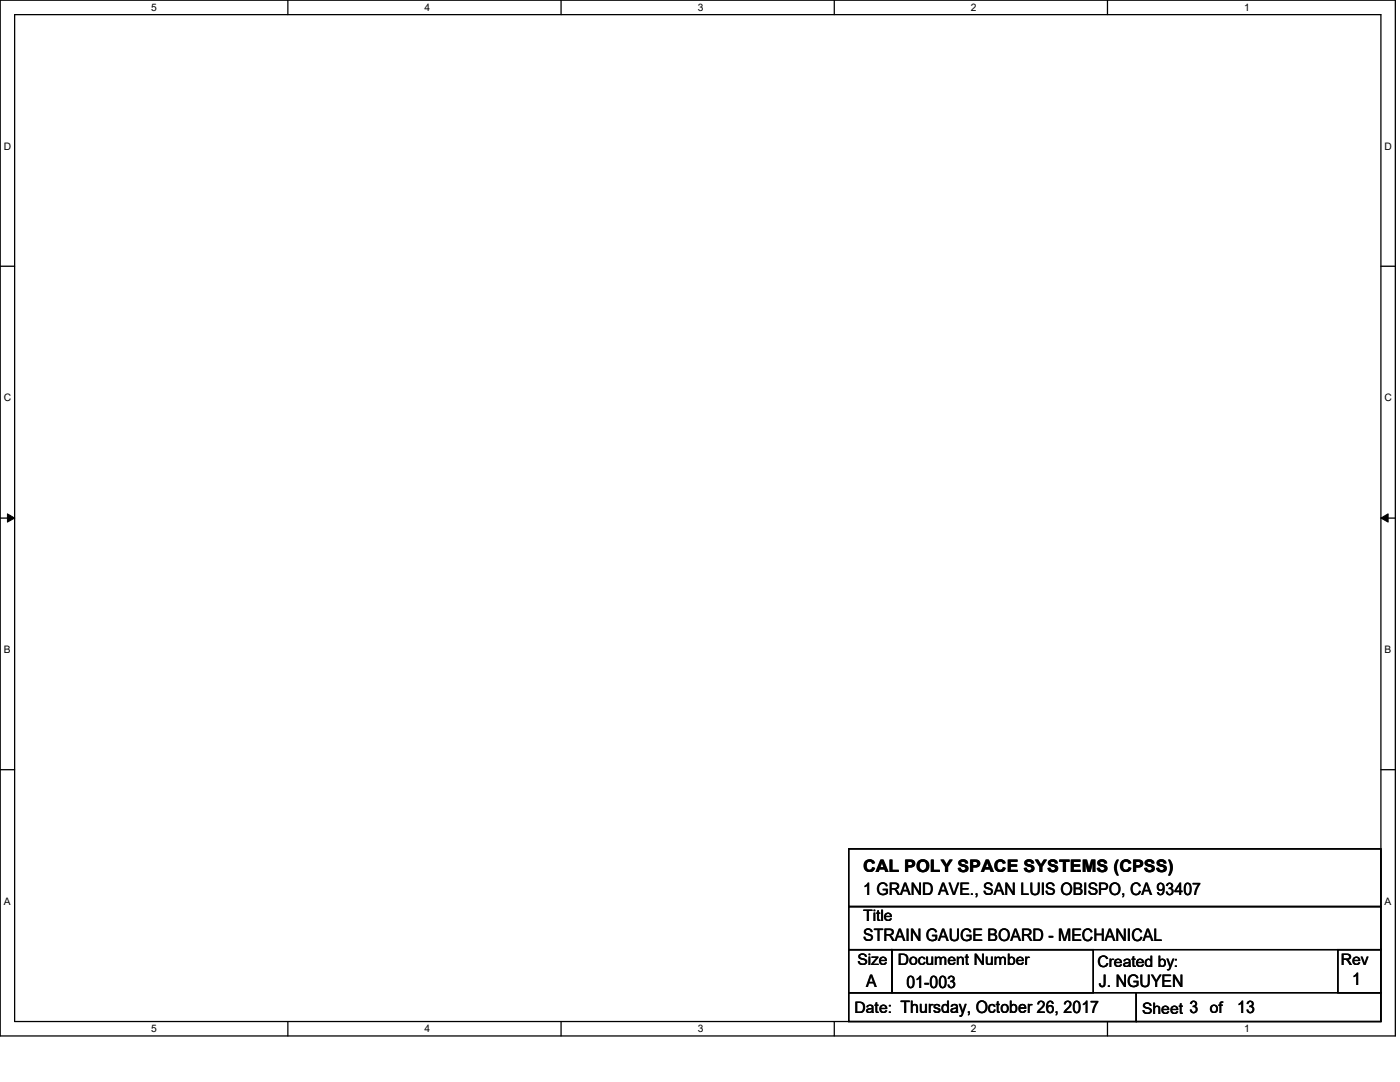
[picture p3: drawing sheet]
<svg xmlns="http://www.w3.org/2000/svg" width="279mm" height="216mm" viewBox="0 0 279 216" stroke-linecap="round" stroke-linejoin="round" font-family="sans-serif">
<defs><g id="words">
<g font-size="3.4">
<text x="172.3" y="174">CAL POLY SPACE SYSTEMS (CPSS)</text>
<text x="172.3" y="178.5">1 GRAND AVE., SAN LUIS OBISPO, CA 93407</text>
<text x="172.3" y="187.7">STRAIN GAUGE BOARD - MECHANICAL</text>
<text x="172.8" y="196.9">A</text>
<text x="180.9" y="197.1">01-003</text>
<text x="219.3" y="196.9">J. NGUYEN</text>
<text x="269.8" y="196.6">1</text>
<text x="246.9" y="202.1">13</text>
</g>
<g font-size="3.1">
<text x="172.3" y="183.7">Title</text>
<text x="171.1" y="192.6">Size Document Number</text>
<text x="219" y="192.9">Created by:</text>
<text x="267.6" y="192.6">Rev</text>
<text x="170.6" y="202.1">Date: Thursday, October 26, 2017</text>
<text x="228" y="202.3">Sheet 3</text>
<text x="241.4" y="202.1">of</text>
</g>
<g font-size="2.1">
<text x="30.2" y="2.2">5</text>
<text x="84.7" y="2.2">4</text>
<text x="139.2" y="2.2">3</text>
<text x="193.8" y="2.2">2</text>
<text x="248.3" y="2.2">1</text>
<text x=".8" y="29.8">D</text>
<text x="276.3" y="29.8">D</text>
<text x=".8" y="80.1">C</text>
<text x="276.3" y="80.1">C</text>
<text x=".8" y="130.3">B</text>
<text x="276.3" y="130.3">B</text>
<text x=".8" y="180.5">A</text>
<text x="276.3" y="180.5">A</text>
<text x="30.2" y="206">5</text>
<text x="84.7" y="206">4</text>
<text x="139.2" y="206">3</text>
<text x="193.8" y="206">2</text>
<text x="248.3" y="206">1</text>
</g>
</g></defs>
<path d="M0 0h278.5v206.7h-278.5zM2.9 2.9h272.7v200.9h-272.7z" fill="none" stroke="#000" stroke-width=".25"/>
<g fill="#fff">
<path d="M30.2 .3h1.1v2.3h-1.1z"/>
<path d="M30.2 204.1h1.1v2.3h-1.1z"/>
</g>
<path d="M57.4 0v2.9M57.4 203.8v2.9" fill="none" stroke="#000" stroke-width=".25"/>
<g fill="#fff">
<path d="M84.7 .3h1.1v2.3h-1.1z"/>
<path d="M84.7 204.1h1.1v2.3h-1.1z"/>
</g>
<path d="M112 0v2.9M112 203.8v2.9" fill="none" stroke="#000" stroke-width=".25"/>
<g fill="#fff">
<path d="M139.2 .3h1.1v2.3h-1.1z"/>
<path d="M139.2 204.1h1.1v2.3h-1.1z"/>
</g>
<path d="M166.5 0v2.9M166.5 203.8v2.9" fill="none" stroke="#000" stroke-width=".25"/>
<g fill="#fff">
<path d="M193.8 .3h1.1v2.3h-1.1z"/>
<path d="M193.8 204.1h1.1v2.3h-1.1z"/>
</g>
<path d="M221 0v2.9M221 203.8v2.9" fill="none" stroke="#000" stroke-width=".25"/>
<g fill="#fff">
<path d="M248.3 .3h1.1v2.3h-1.1z"/>
<path d="M248.3 204.1h1.1v2.3h-1.1z"/>
<path d="M.8 28h1.4v2.3h-1.4z"/>
<path d="M276.3 28h1.4v2.3h-1.4z"/>
<path d="M.8 78.2h1.4v2.3h-1.4z"/>
<path d="M276.3 78.2h1.4v2.3h-1.4z"/>
</g>
<path d="M0 53.1h2.9M275.6 53.1h2.9" fill="none" stroke="#000" stroke-width=".25"/>
<g fill="#fff">
<path d="M.8 128.5h1.3v2.2h-1.3z"/>
<path d="M276.3 128.5h1.3v2.2h-1.3z"/>
</g>
<path d="M0 103.4h2.9M275.6 103.4h2.9" fill="none" stroke="#000" stroke-width=".25"/>
<path d="M1.5 102.5l1.4 .9-1.4 .8zM275.6 103.4l1.4-.9v1.7z" fill="#000" stroke="#000" stroke-width=".2"/>
<g fill="#fff">
<path d="M.8 178.7h1.3v2.2h-1.3z"/>
<path d="M276.3 178.7h1.3v2.2h-1.3z"/>
</g>
<path d="M0 153.6h2.9M275.6 153.6h2.9M169.4 169.4h106.2v11.5h-106.2zM169.4 180.9h106.2v8.6h-106.2zM169.4 189.5h8.6v8.6h-8.6zM169.4 198.1h57.4v5.7h-57.4zM178 189.5h40.2v8.6h-40.2zM226.8 198.1h48.8v5.7h-48.8zM267 189.5h8.6v8.6h-8.6z" fill="none" stroke="#000" stroke-width=".25"/>
<use href="#words"/>
</svg>
